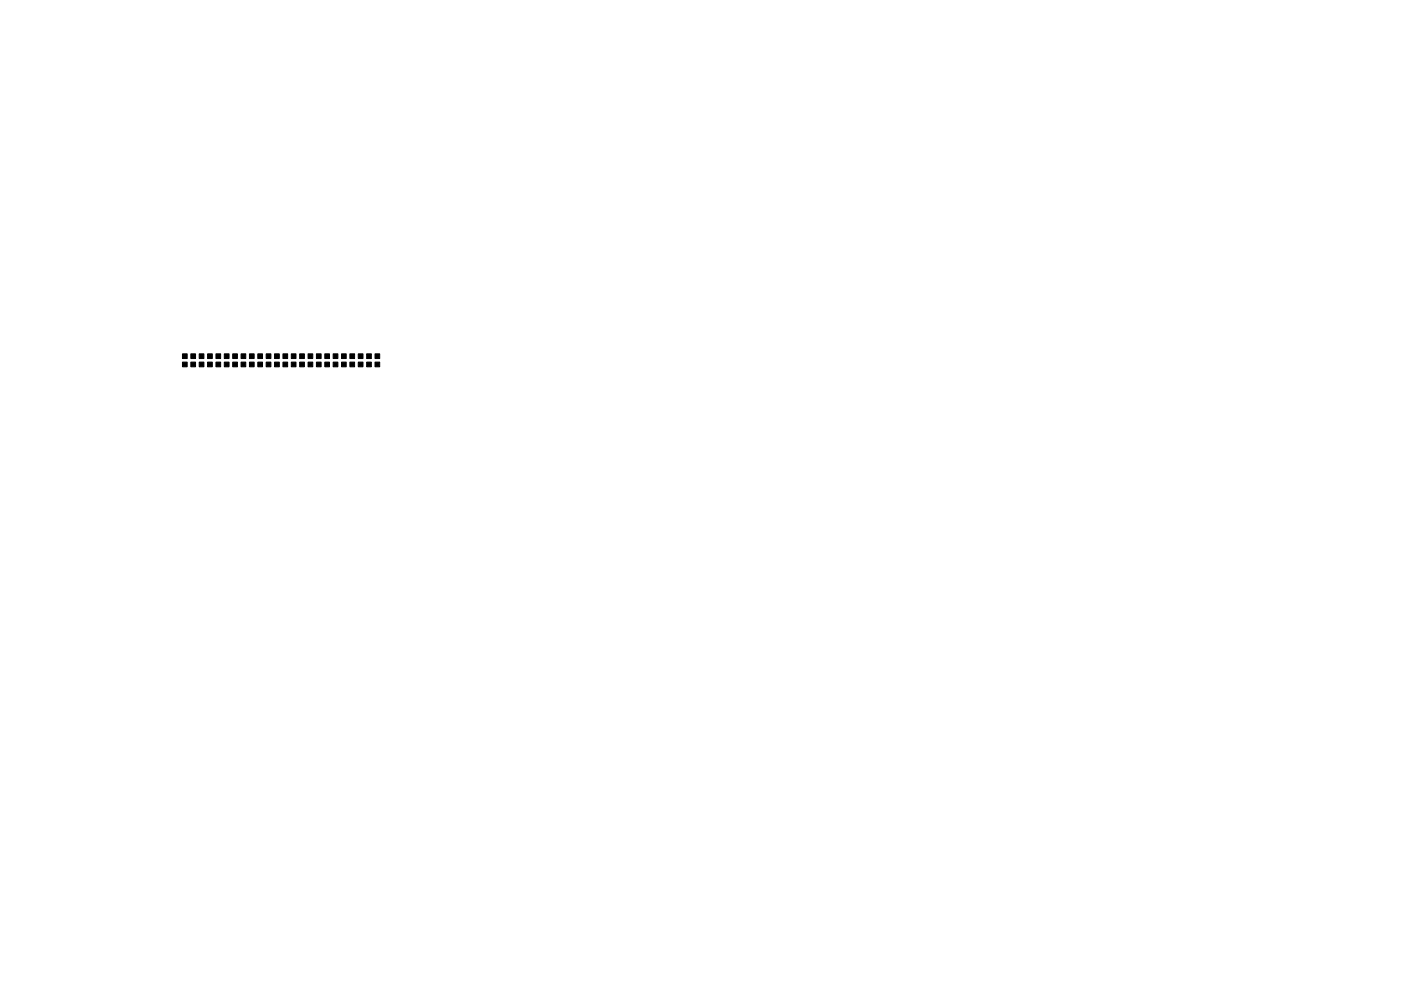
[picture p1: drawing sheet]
<svg xmlns="http://www.w3.org/2000/svg" width="297mm" height="210mm" viewBox="0 0 297 210" stroke-linecap="round" stroke-linejoin="round" font-family="sans-serif">
<g fill="#000" stroke="#000" stroke-width=".21">
<path d="M38.7 76.8h1v1h-1zM38.7 75.1h1v1h-1zM40.5 76.8h1v1h-1zM40.5 75.1h1v1h-1zM42.2 76.8h1v1h-1zM42.2 75.1h1v1h-1zM44 76.8h1v1h-1zM44 75.1h1v1h-1zM45.8 76.8h1v1h-1zM45.8 75.1h1v1h-1zM47.6 76.8h1v1h-1zM47.6 75.1h1v1h-1z"/>
<path d="M49.3 76.8h1v1h-1zM49.3 75.1h1v1h-1zM51.1 76.8h1v1h-1zM51.1 75.1h1v1h-1zM52.9 76.8h1v1h-1zM52.9 75.1h1v1h-1zM54.7 76.8h1v1h-1zM54.7 75.1h1v1h-1zM56.4 76.8h1v1h-1zM56.4 75.1h1v1h-1zM58.2 76.8h1v1h-1zM58.2 75.1h1v1h-1z"/>
<path d="M60 76.8h1v1h-1zM60 75.1h1v1h-1zM61.8 76.8h1v1h-1zM61.8 75.1h1v1h-1zM63.5 76.8h1v1h-1zM63.5 75.1h1v1h-1zM65.3 76.8h1v1h-1zM65.3 75.1h1v1h-1zM67.1 76.8h1v1h-1zM67.1 75.1h1v1h-1zM68.9 76.8h1v1h-1zM68.9 75.1h1v1h-1z"/>
<path d="M70.6 76.8h1v1h-1zM70.6 75.1h1v1h-1zM72.4 76.8h1v1h-1zM72.4 75.1h1v1h-1zM74.2 76.8h1v1h-1zM74.2 75.1h1v1h-1zM76 76.8h1v1h-1zM76 75.1h1v1h-1zM77.7 76.8h1v1h-1zM77.7 75.1h1v1h-1zM79.5 75.1h1v1h-1zM79.5 76.8h1v1h-1z"/>
</g>
</svg>
